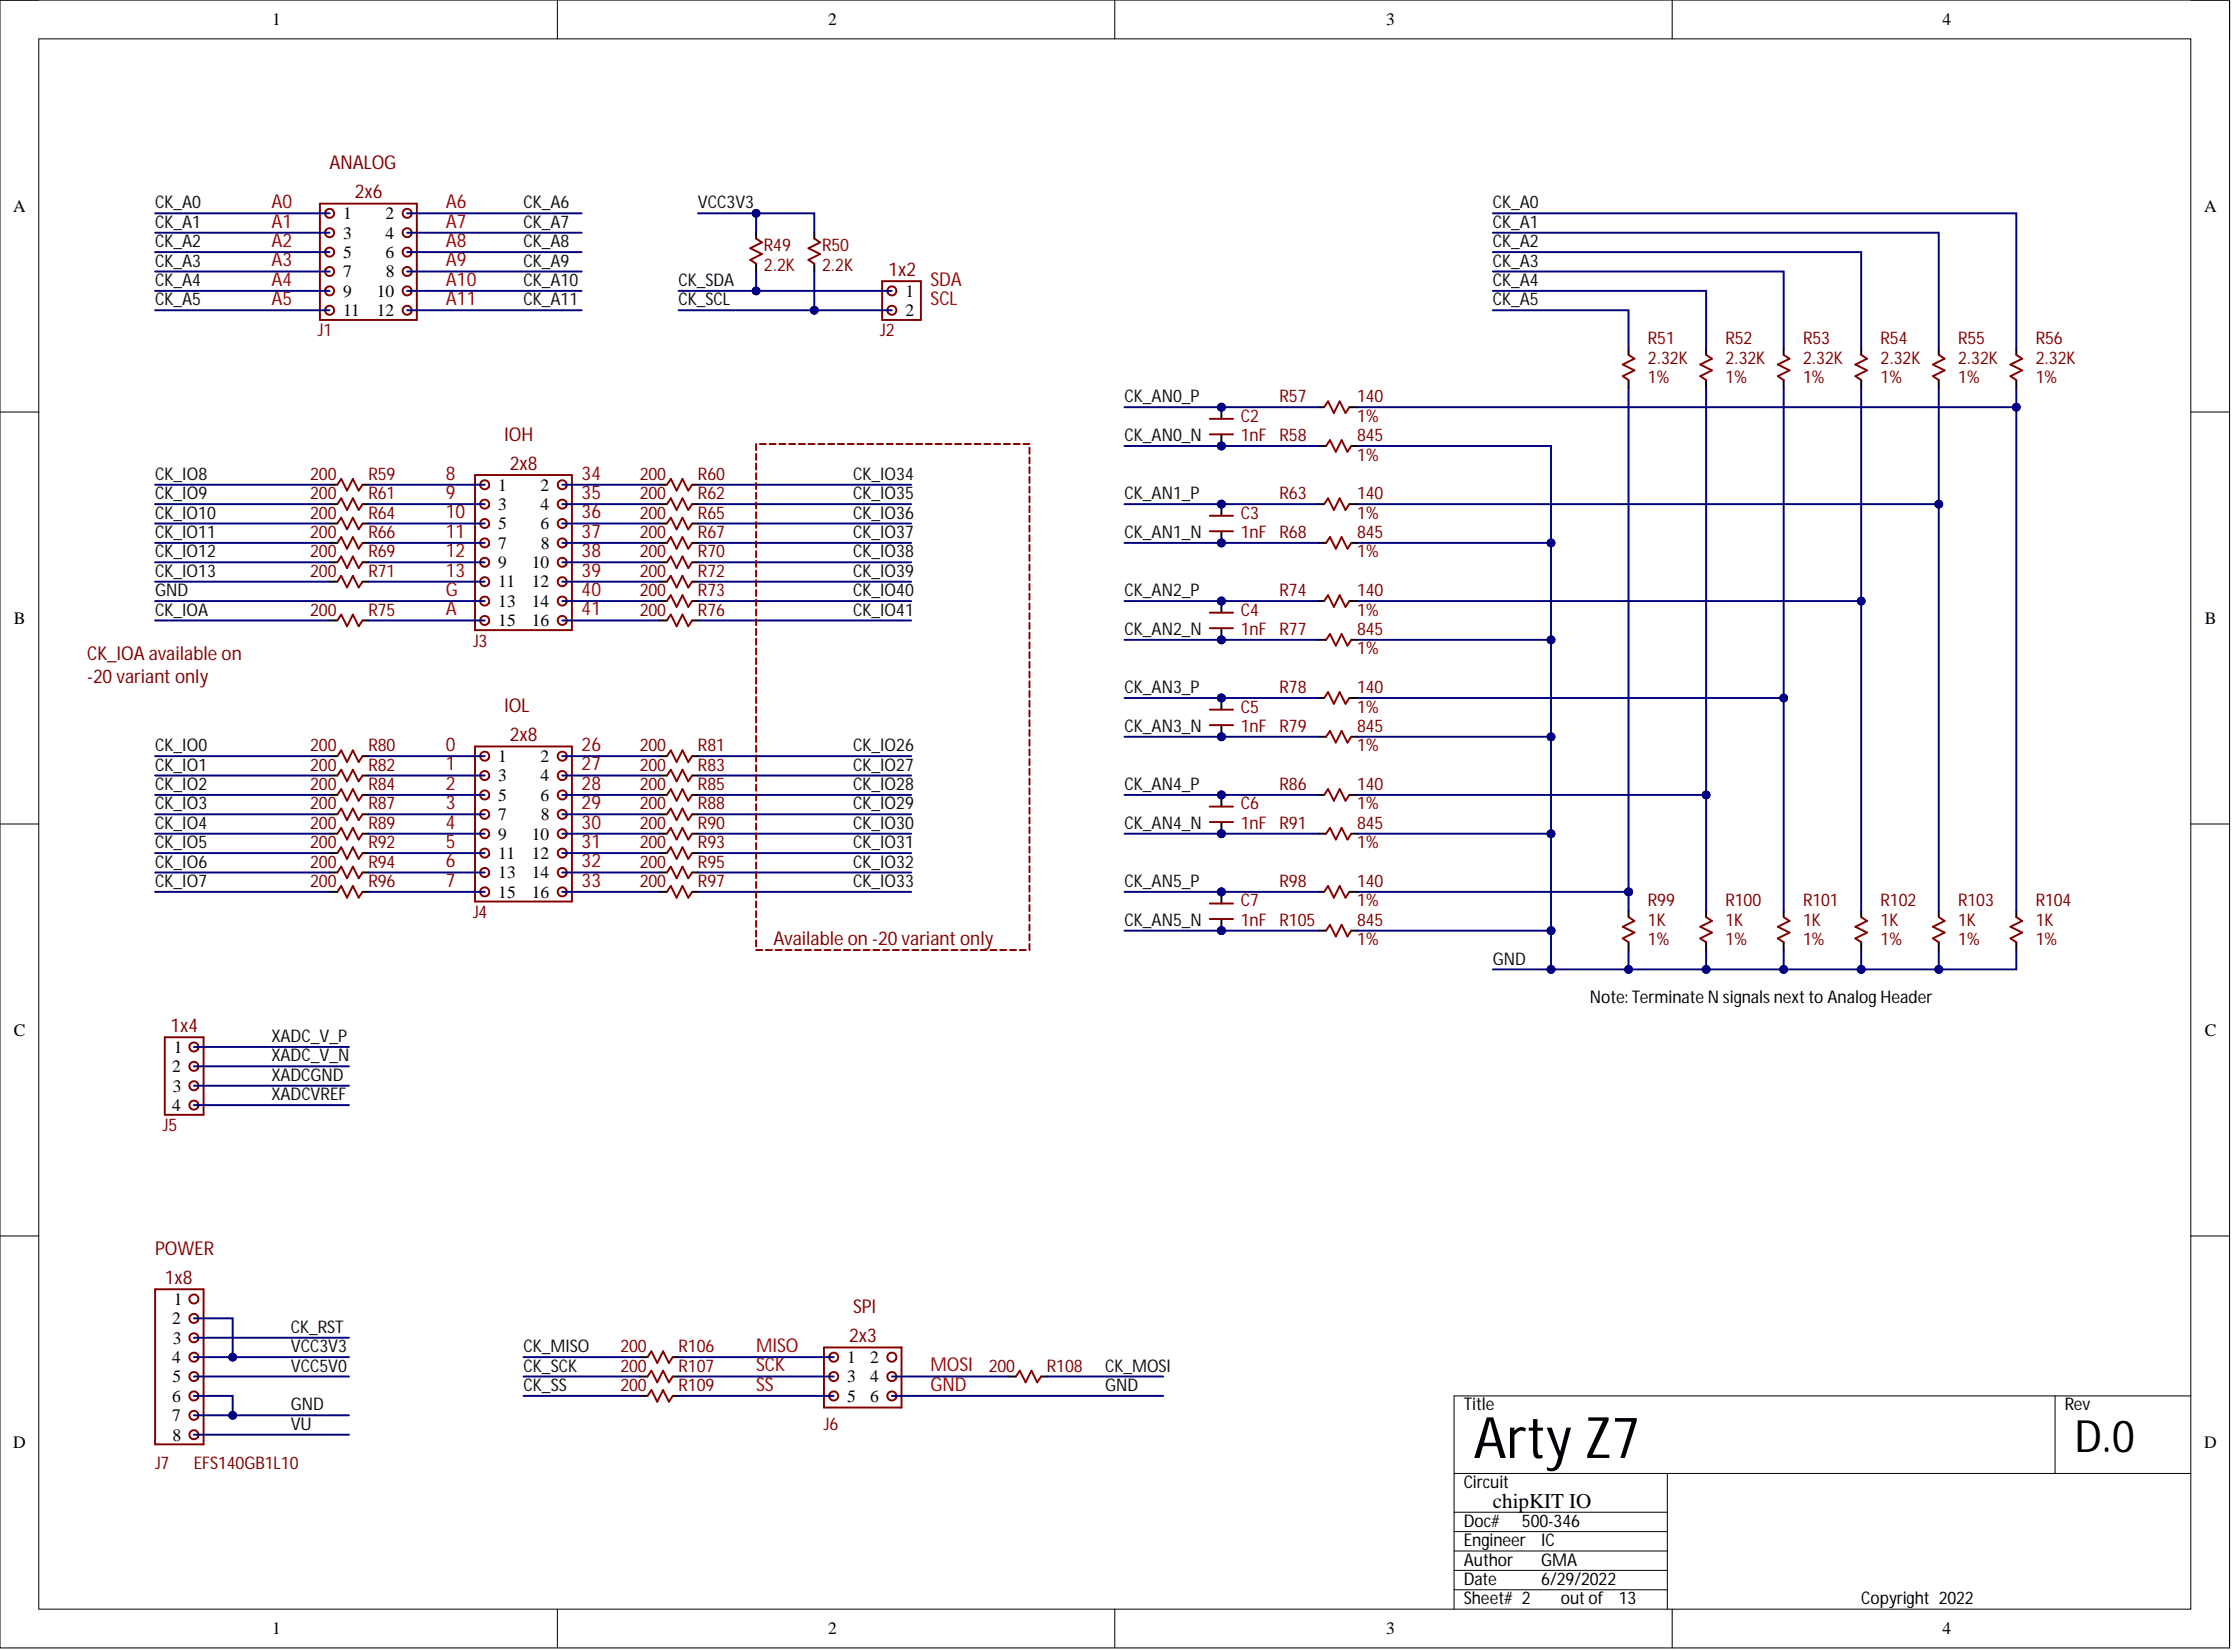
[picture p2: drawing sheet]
<svg xmlns="http://www.w3.org/2000/svg" width="292mm" height="216mm" viewBox="0 0 292 216" stroke-linecap="round" stroke-linejoin="round" font-family="sans-serif">
<defs><g id="words">
<text font-size="7.5" x="192.7" y="190.7">Arty Z7</text>
<text font-size="5.8" x="271.4" y="189.9">D.0</text>
<text font-size="2.7" x="195.3" y="197.2">chipKIT IO</text>
<g font-size="2.5" fill="#800000">
<text x="43.1" y="22.2">ANALOG</text>
<text x="46.4" y="26">2x6</text>
<text x="116.2" y="36.1">1x2</text>
<text x="65.9" y="57.6">IOH</text>
<text x="66.7" y="61.4">2x8</text>
<text x="11.4" y="86.3">CK_IOA available on</text>
<text x="11.4" y="89.3">-20 variant only</text>
<text x="65.9" y="93.1">IOL</text>
<text x="66.7" y="96.9">2x8</text>
<text x="101.2" y="123.6">Available on -20 variant only</text>
<text x="22.3" y="135">1x4</text>
<text x="20.3" y="164.1">POWER</text>
<text x="21.6" y="167.9">1x8</text>
<text x="111.6" y="171.7">SPI</text>
<text x="111.1" y="175.5">2x3</text>
</g>
<g font-size="2.5" fill="#bf0000">
<text x="35.5" y="27.2">A0</text>
<text x="35.5" y="29.8">A1</text>
<text x="58.3" y="27.2">A6</text>
<text x="58.3" y="29.8">A7</text>
<text x="35.5" y="32.3">A2</text>
<text x="35.5" y="34.8">A3</text>
<text x="58.3" y="32.3">A8</text>
<text x="58.3" y="34.8">A9</text>
<text x="35.5" y="37.4">A4</text>
<text x="35.5" y="39.9">A5</text>
<text x="58.3" y="37.4">A10</text>
<text x="58.3" y="39.9">A11</text>
<text x="121.7" y="37.4">SDA</text>
<text x="121.7" y="39.9">SCL</text>
<text x="58.3" y="62.7">8</text>
<text x="58.3" y="65.2">9</text>
<text x="76.1" y="62.7">34</text>
<text x="76.1" y="65.2">35</text>
<text x="58.3" y="67.8">10</text>
<text x="58.3" y="70.3">11</text>
<text x="76.1" y="67.8">36</text>
<text x="76.1" y="70.3">37</text>
<text x="58.3" y="72.9">12</text>
<text x="58.3" y="77.9">G</text>
<text x="58.3" y="75.4">13</text>
<text x="76.1" y="72.9">38</text>
<text x="76.1" y="75.4">39</text>
<text x="76.1" y="77.9">40</text>
<text x="58.3" y="80.5">A</text>
<text x="76.1" y="80.5">41</text>
<text x="58.3" y="98.2">0</text>
<text x="58.3" y="100.7">1</text>
<text x="76.1" y="98.2">26</text>
<text x="76.1" y="100.7">27</text>
<text x="58.3" y="103.3">2</text>
<text x="58.3" y="105.8">3</text>
<text x="76.1" y="103.3">28</text>
<text x="76.1" y="105.8">29</text>
<text x="58.3" y="108.3">4</text>
<text x="58.3" y="110.9">5</text>
<text x="58.3" y="113.4">6</text>
<text x="76.1" y="108.3">30</text>
<text x="76.1" y="110.9">31</text>
<text x="76.1" y="113.4">32</text>
<text x="58.3" y="116">7</text>
<text x="76.1" y="116">33</text>
<text x="98.9" y="176.8">MISO</text>
<text x="98.9" y="179.3">SCK</text>
<text x="121.7" y="179.3">MOSI</text>
<text x="98.9" y="181.9">SS</text>
<text x="121.7" y="181.9">GND</text>
</g>
<g font-size="2.3">
<text x="35.6" y="3.3">1</text>
<text x="108.3" y="3.3">2</text>
<text x="181.3" y="3.3">3</text>
<text x="254.1" y="3.3">4</text>
<text x="1.7" y="27.7">A</text>
<text x="44.9" y="28.7">1</text>
<text x="50.4" y="28.7">2</text>
<text x="288.3" y="27.7">A</text>
<text x="44.9" y="31.2">3</text>
<text x="44.9" y="33.7">5</text>
<text x="50.4" y="33.7">6</text>
<text x="50.4" y="31.2">4</text>
<text x="44.9" y="36.3">7</text>
<text x="44.9" y="38.8">9</text>
<text x="44.9" y="41.3">11</text>
<text x="49.3" y="41.3">12</text>
<text x="49.3" y="38.8">10</text>
<text x="50.5" y="36.3">8</text>
<text x="118.4" y="38.8">1</text>
<text x="118.4" y="41.3">2</text>
<text x="65.2" y="64.2">1</text>
<text x="70.7" y="64.2">2</text>
<text x="65.2" y="66.7">3</text>
<text x="65.2" y="69.2">5</text>
<text x="65.2" y="71.8">7</text>
<text x="70.7" y="69.2">6</text>
<text x="70.7" y="66.7">4</text>
<text x="70.8" y="71.8">8</text>
<text x="65.2" y="74.3">9</text>
<text x="65.2" y="76.8">11</text>
<text x="69.6" y="76.8">12</text>
<text x="69.6" y="74.3">10</text>
<text x="1.8" y="81.6">B</text>
<text x="65.2" y="79.4">13</text>
<text x="65.2" y="81.9">15</text>
<text x="69.6" y="79.4">14</text>
<text x="69.6" y="81.9">16</text>
<text x="288.4" y="81.6">B</text>
<text x="65.2" y="99.6">1</text>
<text x="70.7" y="99.6">2</text>
<text x="65.2" y="102.2">3</text>
<text x="65.2" y="104.7">5</text>
<text x="65.2" y="107.2">7</text>
<text x="70.7" y="104.7">6</text>
<text x="70.7" y="102.2">4</text>
<text x="70.8" y="107.2">8</text>
<text x="65.2" y="109.8">9</text>
<text x="65.2" y="112.3">11</text>
<text x="69.6" y="112.3">12</text>
<text x="69.6" y="109.8">10</text>
<text x="65.2" y="114.9">13</text>
<text x="65.2" y="117.4">15</text>
<text x="69.6" y="114.9">14</text>
<text x="69.6" y="117.4">16</text>
<text x="208" y="131.2">Note: Terminate N signals next to Analog Header</text>
<text x="1.8" y="135.5">C</text>
<text x="22.7" y="137.7">1</text>
<text x="288.4" y="135.5">C</text>
<text x="22.5" y="140.2">2</text>
<text x="22.6" y="142.7">3</text>
<text x="22.5" y="145.3">4</text>
<text x="22.5" y="173.2">2</text>
<text x="22.7" y="170.6">1</text>
<text x="22.5" y="178.2">4</text>
<text x="22.6" y="175.7">3</text>
<text x="110.8" y="178.2">1</text>
<text x="113.8" y="178.2">2</text>
<text x="22.5" y="183.3">6</text>
<text x="22.5" y="185.8">7</text>
<text x="22.6" y="180.8">5</text>
<text x="110.8" y="180.8">3</text>
<text x="110.8" y="183.3">5</text>
<text x="113.8" y="183.3">6</text>
<text x="113.8" y="180.8">4</text>
<text x="191.5" y="184.4">Title</text>
<text x="270.1" y="184.4">Rev</text>
<text x="1.7" y="189.3">D</text>
<text x="22.6" y="188.4">8</text>
<text x="288.3" y="189.3">D</text>
<text x="191.5" y="194.6">Circuit</text>
<text x="191.5" y="202.2">Engineer</text>
<text x="191.5" y="199.7">Doc#</text>
<text x="199.1" y="199.7">500-346</text>
<text x="201.6" y="202.2">IC</text>
<text x="191.5" y="204.7">Author</text>
<text x="191.5" y="207.3">Date</text>
<text x="191.5" y="209.8">Sheet# 2</text>
<text x="201.6" y="204.7">GMA</text>
<text x="201.6" y="207.3">6/29/2022</text>
<text x="204.2" y="209.8">out of</text>
<text x="211.8" y="209.8">13</text>
<text x="243.5" y="209.8">Copyright 2022</text>
<text x="35.6" y="213.7">1</text>
<text x="108.3" y="213.7">2</text>
<text x="181.3" y="213.7">3</text>
<text x="254.1" y="213.7">4</text>
</g>
<g font-size="2.3" fill="#101010">
<text x="20.3" y="27.3">CK_A0</text>
<text x="20.3" y="29.8">CK_A1</text>
<text x="68.5" y="27.3">CK_A6</text>
<text x="68.5" y="29.8">CK_A7</text>
<text x="91.3" y="27.3">VCC3V3</text>
<text x="195.3" y="27.3">CK_A0</text>
<text x="195.3" y="29.8">CK_A1</text>
<text x="20.3" y="32.3">CK_A2</text>
<text x="20.3" y="34.9">CK_A3</text>
<text x="68.5" y="32.3">CK_A8</text>
<text x="68.5" y="34.9">CK_A9</text>
<text x="195.3" y="32.3">CK_A2</text>
<text x="195.3" y="34.9">CK_A3</text>
<text x="20.3" y="37.4">CK_A4</text>
<text x="20.3" y="39.9">CK_A5</text>
<text x="68.5" y="37.4">CK_A10</text>
<text x="68.5" y="39.9">CK_A11</text>
<text x="88.8" y="37.4">CK_SDA</text>
<text x="88.8" y="39.9">CK_SCL</text>
<text x="195.3" y="37.4">CK_A4</text>
<text x="195.3" y="39.9">CK_A5</text>
<text x="147.1" y="52.6">CK_AN0_P</text>
<text x="147.1" y="57.7">CK_AN0_N</text>
<text x="20.3" y="62.8">CK_IO8</text>
<text x="20.3" y="65.3">CK_IO9</text>
<text x="111.6" y="62.8">CK_IO34</text>
<text x="111.6" y="65.3">CK_IO35</text>
<text x="147.1" y="65.3">CK_AN1_P</text>
<text x="20.3" y="67.8">CK_IO10</text>
<text x="20.3" y="70.4">CK_IO11</text>
<text x="111.6" y="67.8">CK_IO36</text>
<text x="111.6" y="70.4">CK_IO37</text>
<text x="147.1" y="70.4">CK_AN1_N</text>
<text x="20.3" y="72.9">CK_IO12</text>
<text x="20.3" y="75.4">CK_IO13</text>
<text x="20.3" y="78">GND</text>
<text x="111.6" y="72.9">CK_IO38</text>
<text x="111.6" y="75.4">CK_IO39</text>
<text x="111.6" y="78">CK_IO40</text>
<text x="147.1" y="78">CK_AN2_P</text>
<text x="20.3" y="80.5">CK_IOA</text>
<text x="111.6" y="80.5">CK_IO41</text>
<text x="147.1" y="83">CK_AN2_N</text>
<text x="147.1" y="90.6">CK_AN3_P</text>
<text x="147.1" y="95.7">CK_AN3_N</text>
<text x="20.3" y="98.2">CK_IO0</text>
<text x="20.3" y="100.8">CK_IO1</text>
<text x="111.6" y="98.2">CK_IO26</text>
<text x="111.6" y="100.8">CK_IO27</text>
<text x="20.3" y="103.3">CK_IO2</text>
<text x="20.3" y="105.9">CK_IO3</text>
<text x="111.6" y="103.3">CK_IO28</text>
<text x="111.6" y="105.9">CK_IO29</text>
<text x="147.1" y="103.3">CK_AN4_P</text>
<text x="20.3" y="108.4">CK_IO4</text>
<text x="20.3" y="110.9">CK_IO5</text>
<text x="20.3" y="113.5">CK_IO6</text>
<text x="111.6" y="108.4">CK_IO30</text>
<text x="111.6" y="110.9">CK_IO31</text>
<text x="111.6" y="113.5">CK_IO32</text>
<text x="147.1" y="108.4">CK_AN4_N</text>
<text x="20.3" y="116">CK_IO7</text>
<text x="111.6" y="116">CK_IO33</text>
<text x="147.1" y="116">CK_AN5_P</text>
<text x="147.1" y="121.1">CK_AN5_N</text>
<text x="195.3" y="126.1">GND</text>
<text x="35.5" y="136.3">XADC_V_P</text>
<text x="35.5" y="138.8">XADC_V_N</text>
<text x="35.5" y="141.3">XADCGND</text>
<text x="35.5" y="143.9">XADCVREF</text>
<text x="38" y="176.8">VCC3V3</text>
<text x="38" y="179.4">VCC5V0</text>
<text x="38" y="174.3">CK_RST</text>
<text x="68.5" y="179.4">CK_SCK</text>
<text x="68.5" y="176.8">CK_MISO</text>
<text x="144.6" y="179.4">CK_MOSI</text>
<text x="38" y="184.4">GND</text>
<text x="68.5" y="181.9">CK_SS</text>
<text x="144.6" y="181.9">GND</text>
<text x="38" y="187">VU</text>
</g>
<g font-size="2.3" fill="#800000">
<text x="99.9" y="35.4">2.2K</text>
<text x="99.9" y="32.8">R49</text>
<text x="107.5" y="35.4">2.2K</text>
<text x="107.5" y="32.8">R50</text>
<text x="41.6" y="44">J1</text>
<text x="115.1" y="44">J2</text>
<text x="215.6" y="47.5">2.32K</text>
<text x="215.6" y="45">R51</text>
<text x="225.7" y="47.5">2.32K</text>
<text x="225.7" y="45">R52</text>
<text x="235.9" y="47.5">2.32K</text>
<text x="235.9" y="45">R53</text>
<text x="246" y="47.5">2.32K</text>
<text x="246" y="45">R54</text>
<text x="256.1" y="47.5">2.32K</text>
<text x="256.1" y="45">R55</text>
<text x="266.3" y="47.5">2.32K</text>
<text x="266.3" y="45">R56</text>
<text x="167.4" y="52.6">R57</text>
<text x="177.5" y="52.6">140</text>
<text x="215.6" y="50.1">1%</text>
<text x="225.7" y="50.1">1%</text>
<text x="235.9" y="50.1">1%</text>
<text x="246" y="50.1">1%</text>
<text x="256.1" y="50.1">1%</text>
<text x="266.3" y="50.1">1%</text>
<text x="162.3" y="57.7">1nF</text>
<text x="162.3" y="55.2">C2</text>
<text x="167.4" y="57.7">R58</text>
<text x="177.5" y="57.7">845</text>
<text x="177.5" y="55.2">1%</text>
<text x="40.6" y="62.8">200</text>
<text x="40.6" y="65.3">200</text>
<text x="48.2" y="62.8">R59</text>
<text x="48.2" y="65.3">R61</text>
<text x="83.7" y="62.8">200</text>
<text x="83.7" y="65.3">200</text>
<text x="91.3" y="62.8">R60</text>
<text x="91.3" y="65.3">R62</text>
<text x="167.4" y="65.3">R63</text>
<text x="177.5" y="60.2">1%</text>
<text x="177.5" y="65.3">140</text>
<text x="40.6" y="67.8">200</text>
<text x="40.6" y="70.4">200</text>
<text x="48.2" y="67.8">R64</text>
<text x="48.2" y="70.4">R66</text>
<text x="83.7" y="67.8">200</text>
<text x="83.7" y="70.4">200</text>
<text x="91.3" y="67.8">R65</text>
<text x="91.3" y="70.4">R67</text>
<text x="162.3" y="70.4">1nF</text>
<text x="162.3" y="67.8">C3</text>
<text x="167.4" y="70.4">R68</text>
<text x="177.5" y="70.4">845</text>
<text x="177.5" y="67.8">1%</text>
<text x="40.6" y="72.9">200</text>
<text x="40.6" y="75.4">200</text>
<text x="48.2" y="72.9">R69</text>
<text x="48.2" y="75.4">R71</text>
<text x="83.7" y="72.9">200</text>
<text x="83.7" y="75.4">200</text>
<text x="83.7" y="78">200</text>
<text x="91.3" y="72.9">R70</text>
<text x="91.3" y="75.4">R72</text>
<text x="91.3" y="78">R73</text>
<text x="167.4" y="78">R74</text>
<text x="177.5" y="72.9">1%</text>
<text x="177.5" y="78">140</text>
<text x="40.6" y="80.5">200</text>
<text x="48.2" y="80.5">R75</text>
<text x="83.7" y="80.5">200</text>
<text x="91.3" y="80.5">R76</text>
<text x="162.3" y="83">1nF</text>
<text x="162.3" y="80.5">C4</text>
<text x="167.4" y="83">R77</text>
<text x="177.5" y="83">845</text>
<text x="177.5" y="80.5">1%</text>
<text x="61.9" y="84.6">J3</text>
<text x="177.5" y="85.6">1%</text>
<text x="162.3" y="95.7">1nF</text>
<text x="162.3" y="93.2">C5</text>
<text x="167.4" y="95.7">R79</text>
<text x="167.4" y="90.6">R78</text>
<text x="177.5" y="95.7">845</text>
<text x="177.5" y="90.6">140</text>
<text x="177.5" y="93.2">1%</text>
<text x="40.6" y="98.2">200</text>
<text x="40.6" y="100.8">200</text>
<text x="48.2" y="98.2">R80</text>
<text x="48.2" y="100.8">R82</text>
<text x="83.7" y="98.2">200</text>
<text x="83.7" y="100.8">200</text>
<text x="91.3" y="98.2">R81</text>
<text x="91.3" y="100.8">R83</text>
<text x="177.5" y="98.2">1%</text>
<text x="40.6" y="103.3">200</text>
<text x="40.6" y="105.9">200</text>
<text x="48.2" y="103.3">R84</text>
<text x="48.2" y="105.9">R87</text>
<text x="83.7" y="103.3">200</text>
<text x="83.7" y="105.9">200</text>
<text x="91.3" y="103.3">R85</text>
<text x="91.3" y="105.9">R88</text>
<text x="162.3" y="105.9">C6</text>
<text x="167.4" y="103.3">R86</text>
<text x="177.5" y="103.3">140</text>
<text x="177.5" y="105.9">1%</text>
<text x="40.6" y="108.4">200</text>
<text x="40.6" y="110.9">200</text>
<text x="40.6" y="113.5">200</text>
<text x="48.2" y="108.4">R89</text>
<text x="48.2" y="110.9">R92</text>
<text x="48.2" y="113.5">R94</text>
<text x="83.7" y="108.4">200</text>
<text x="83.7" y="110.9">200</text>
<text x="83.7" y="113.5">200</text>
<text x="91.3" y="108.4">R90</text>
<text x="91.3" y="110.9">R93</text>
<text x="91.3" y="113.5">R95</text>
<text x="162.3" y="108.4">1nF</text>
<text x="167.4" y="108.4">R91</text>
<text x="177.5" y="108.4">845</text>
<text x="177.5" y="110.9">1%</text>
<text x="40.6" y="116">200</text>
<text x="48.2" y="116">R96</text>
<text x="83.7" y="116">200</text>
<text x="91.3" y="116">R97</text>
<text x="162.3" y="118.5">C7</text>
<text x="167.4" y="116">R98</text>
<text x="177.5" y="116">140</text>
<text x="177.5" y="118.5">1%</text>
<text x="215.6" y="118.5">R99</text>
<text x="225.7" y="118.5">R100</text>
<text x="235.9" y="118.5">R101</text>
<text x="246" y="118.5">R102</text>
<text x="256.1" y="118.5">R103</text>
<text x="266.3" y="118.5">R104</text>
<text x="61.9" y="120.1">J4</text>
<text x="162.3" y="121.1">1nF</text>
<text x="167.4" y="121.1">R105</text>
<text x="177.5" y="121.1">845</text>
<text x="177.5" y="123.6">1%</text>
<text x="215.6" y="121.1">1K</text>
<text x="215.6" y="123.6">1%</text>
<text x="225.7" y="121.1">1K</text>
<text x="225.7" y="123.6">1%</text>
<text x="235.9" y="121.1">1K</text>
<text x="235.9" y="123.6">1%</text>
<text x="246" y="121.1">1K</text>
<text x="246" y="123.6">1%</text>
<text x="256.1" y="121.1">1K</text>
<text x="256.1" y="123.6">1%</text>
<text x="266.3" y="121.1">1K</text>
<text x="266.3" y="123.6">1%</text>
<text x="21.3" y="147.9">J5</text>
<text x="81.2" y="176.8">200</text>
<text x="81.2" y="179.4">200</text>
<text x="88.8" y="176.8">R106</text>
<text x="88.8" y="179.4">R107</text>
<text x="129.3" y="179.4">200</text>
<text x="136.9" y="179.4">R108</text>
<text x="81.2" y="181.9">200</text>
<text x="88.8" y="181.9">R109</text>
<text x="107.8" y="187">J6</text>
<text x="20.3" y="192">J7</text>
<text x="25.4" y="192">EFS140GB1L10</text>
</g>
</g></defs>
<g fill="none" stroke="#000" stroke-width=".13">
<path d="M0 0h291.7v215.5h-291.7zM0 0h5.1M5.1 5.1h281.5v205.3h-281.5zM72.9 0v5.1M145.8 0v5.1M218.7 0v5.1M286.6 0h5.1v5.1M0 53.9h5.1M286.6 53.9h5.1M0 107.8h5.1M286.6 107.8h5.1M0 161.6h5.1"/>
<path d="M286.6 161.6h5.1M190.2 192.7h96.4M190.2 197.8h27.9M218.1 192.7v17.7M268.8 182.5v10.2M286.6 182.5h-96.4v27.9M72.9 210.4v5.1M145.8 210.4v5.1M190.2 205.4h27.9M190.2 207.9h27.9M190.2 202.8h27.9M190.2 200.3h27.9"/>
<path d="M218.7 210.4v5.1M291.7 210.4v5.1"/>
</g>
<g fill="none" stroke="#800000" stroke-width=".25">
<path d="M41.8 26.6h12.7v15.2h-12.7zM42.6 27.6a.59 .59 0 0 1 1-.1 .59 .59 0 0 1-.3 1 .59 .59 0 0 1-.8-.6l.1-.3M42.6 30.1a.59 .59 0 0 1 1 0 .59 .59 0 0 1-.3 .9 .59 .59 0 0 1-.8-.6l.1-.2M42.6 32.7a.59 .59 0 0 1 1-.1 .59 .59 0 0 1-.3 .9 .59 .59 0 0 1-.8-.6l.1-.2M42.6 35.2a.59 .59 0 0 1 1-.1 .59 .59 0 0 1-.3 1 .59 .59 0 0 1-.8-.6l.1-.3M42.6 37.7a.59 .59 0 0 1 1 0 .59 .59 0 0 1-.3 .9 .59 .59 0 0 1-.8-.6l.1-.2M53.8 28.2a.59 .59 0 0 0-.5-.9 .59 .59 0 0 0-.6 .7 .59 .59 0 0 0 .9 .4l.2-.2M53.8 30.7a.59 .59 0 0 0-.5-.9 .59 .59 0 0 0-.6 .8 .59 .59 0 0 0 .9 .3l.2-.2M53.8 33.2a.59 .59 0 0 0-.5-.8 .59 .59 0 0 0-.6 .7 .59 .59 0 0 0 .9 .4l.2-.2M53.8 35.8a.59 .59 0 0 0-.5-.9 .59 .59 0 0 0-.6 .7 .59 .59 0 0 0 .9 .4l.2-.2M53.8 38.3a.59 .59 0 0 0-.5-.8 .59 .59 0 0 0-.6 .7 .59 .59 0 0 0 .9 .3l.2-.2M98.9 31.2l.8 .5-1.6 .8 1.6 .7-1.6 .8 .8 .5"/>
<path d="M106.5 31.2l.8 .5-1.5 .8 1.5 .7-1.5 .8 .7 .5M115.4 36.8h5.1v5h-5.1zM116.1 38.3a.59 .59 0 0 1 .5-.9 .59 .59 0 0 1 .6 .8 .59 .59 0 0 1-.9 .3l-.2-.2M42.6 40.3a.59 .59 0 0 1 1-.1 .59 .59 0 0 1-.3 .9 .59 .59 0 0 1-.8-.6l.1-.2M53.8 40.8a.59 .59 0 0 0-.5-.8 .59 .59 0 0 0-.6 .7 .59 .59 0 0 0 .9 .4l.2-.2M116.1 40.8a.59 .59 0 0 1 .5-.8 .59 .59 0 0 1 .6 .7 .59 .59 0 0 1-.9 .3l-.2-.1M213 46.4l.8 .5-1.5 .8 1.5 .7-1.5 .8 .7 .5M223.2 46.4l.7 .5-1.5 .8 1.5 .7-1.5 .8 .8 .5M233.3 46.4l.8 .5-1.5 .8 1.5 .7-1.5 .8 .7 .5M243.5 46.4l.7 .5-1.5 .8 1.5 .7-1.5 .8 .8 .5M253.6 46.4l.8 .5-1.6 .8 1.6 .7-1.6 .8 .8 .5M263.8 46.4l.7 .5-1.5 .8 1.5 .7-1.5 .8 .8 .5"/>
<path d="M44.1 63.4l.5-.8 .8 1.6 .8-1.6 .7 1.6 .5-.8M44.1 65.9l.5-.7 .8 1.5 .8-1.5 .7 1.5 .5-.8M44.1 68.5l.5-.8 .8 1.5 .8-1.5 .7 1.5 .5-.7M44.1 71l.5-.8 .8 1.6 .8-1.6 .7 1.6 .5-.8M44.1 73.5l.5-.7 .8 1.5 .8-1.5 .7 1.5 .5-.8M44.1 76.1l.5-.8 .8 1.5 .8-1.5 .7 1.5 .5-.7M62.1 62.1h12.7v20.3h-12.7zM63.9 66.2a.59 .59 0 0 0-.4-.9 .59 .59 0 0 0-.7 .7 .59 .59 0 0 0 .9 .4l.2-.2M63.9 71.3a.59 .59 0 0 0-.4-.9 .59 .59 0 0 0-.7 .7 .59 .59 0 0 0 .9 .4l.2-.2M63.9 76.3a.59 .59 0 0 0-.4-.8 .59 .59 0 0 0-.7 .7 .59 .59 0 0 0 .9 .4l.2-.2M74.1 66.2a.59 .59 0 0 0-.5-.9 .59 .59 0 0 0-.6 .7 .59 .59 0 0 0 .9 .4l.2-.2M74.1 71.3a.59 .59 0 0 0-.5-.9 .59 .59 0 0 0-.6 .7 .59 .59 0 0 0 .9 .4l.2-.2"/>
<path d="M74.1 76.3a.59 .59 0 0 0-.5-.8 .59 .59 0 0 0-.6 .7 .59 .59 0 0 0 .9 .4l.2-.2M87.2 63.4l.5-.8 .8 1.6 .8-1.6 .7 1.6 .5-.8M87.2 65.9l.5-.7 .8 1.5 .8-1.5 .7 1.5 .5-.8M87.2 68.5l.5-.8 .8 1.5 .8-1.5 .7 1.5 .5-.7M87.2 71l.5-.8 .8 1.6 .8-1.6 .7 1.6 .5-.8M87.2 73.5l.5-.7 .8 1.5 .8-1.5 .7 1.5 .5-.8M87.2 76.1l.5-.8 .8 1.5 .8-1.5 .7 1.5 .5-.7M87.2 78.6l.5-.8 .8 1.6 .8-1.6 .7 1.6 .5-.8M44.1 81.1l.5-.7 .8 1.5 .8-1.5 .7 1.5 .5-.8M44.1 98.9l.5-.8 .8 1.5 .8-1.5 .7 1.5 .5-.7M62.1 97.6h12.7v20.3h-12.7zM63.9 81.4a.59 .59 0 0 0-.4-.9 .59 .59 0 0 0-.7 .8 .59 .59 0 0 0 .9 .3l.2-.2"/>
<path d="M63.9 99.2a.59 .59 0 0 0-.4-.9 .59 .59 0 0 0-.7 .7 .59 .59 0 0 0 .9 .4l.2-.2M74.1 81.4a.59 .59 0 0 0-.5-.9 .59 .59 0 0 0-.6 .8 .59 .59 0 0 0 .9 .3l.2-.2M74.1 99.2a.59 .59 0 0 0-.5-.9 .59 .59 0 0 0-.6 .7 .59 .59 0 0 0 .9 .4l.2-.2M87.2 81.1l.5-.7 .8 1.5 .8-1.5 .7 1.5 .5-.8M87.2 98.9l.5-.8 .8 1.5 .8-1.5 .7 1.5 .5-.7M44.1 101.4l.5-.7 .8 1.5 .8-1.5 .7 1.5 .5-.8M44.1 104l.5-.8 .8 1.5 .8-1.5 .7 1.5 .5-.7M44.1 106.5l.5-.8 .8 1.5 .8-1.5 .7 1.5 .5-.7M44.1 109l.5-.7 .8 1.5 .8-1.5 .7 1.5 .5-.8M44.1 111.6l.5-.8 .8 1.5 .8-1.5 .7 1.5 .5-.7M44.1 114.1l.5-.8 .8 1.6 .8-1.6 .7 1.6 .5-.8M44.1 116.6l.5-.7 .8 1.5 .8-1.5 .7 1.5 .5-.8"/>
<path d="M63.9 101.7a.59 .59 0 0 0-.4-.9 .59 .59 0 0 0-.7 .7 .59 .59 0 0 0 .9 .4l.2-.2M63.9 104.2a.59 .59 0 0 0-.4-.8 .59 .59 0 0 0-.7 .7 .59 .59 0 0 0 .9 .4l.2-.3M63.9 106.8a.59 .59 0 0 0-.4-.9 .59 .59 0 0 0-.7 .7 .59 .59 0 0 0 .9 .4l.2-.2M63.9 109.3a.59 .59 0 0 0-.4-.9 .59 .59 0 0 0-.7 .7 .59 .59 0 0 0 .9 .4l.2-.2M63.9 114.4a.59 .59 0 0 0-.4-.9 .59 .59 0 0 0-.7 .7 .59 .59 0 0 0 .9 .4l.2-.2M74.1 101.7a.59 .59 0 0 0-.5-.9 .59 .59 0 0 0-.6 .7 .59 .59 0 0 0 .9 .4l.2-.2M74.1 104.2a.59 .59 0 0 0-.5-.8 .59 .59 0 0 0-.6 .7 .59 .59 0 0 0 .9 .4l.2-.3M74.1 106.8a.59 .59 0 0 0-.5-.9 .59 .59 0 0 0-.6 .7 .59 .59 0 0 0 .9 .4l.2-.2M74.1 109.3a.59 .59 0 0 0-.5-.9 .59 .59 0 0 0-.6 .7 .59 .59 0 0 0 .9 .4l.2-.2M74.1 114.4a.59 .59 0 0 0-.5-.9 .59 .59 0 0 0-.6 .7 .59 .59 0 0 0 .9 .4l.2-.2M87.2 101.4l.5-.7 .8 1.5 .8-1.5 .7 1.5 .5-.8M87.2 104l.5-.8 .8 1.5 .8-1.5 .7 1.5 .5-.7"/>
<path d="M87.2 106.5l.5-.8 .8 1.5 .8-1.5 .7 1.5 .5-.7M87.2 109l.5-.7 .8 1.5 .8-1.5 .7 1.5 .5-.8M87.2 111.6l.5-.8 .8 1.5 .8-1.5 .7 1.5 .5-.7M87.2 114.1l.5-.8 .8 1.6 .8-1.6 .7 1.6 .5-.8M87.2 116.6l.5-.7 .8 1.5 .8-1.5 .7 1.5 .5-.8M173.5 109l.5-.7 .7 1.5 .8-1.5 .8 1.5 .5-.8M213 119.9l.8 .5-1.5 .8 1.5 .8-1.5 .7 .7 .5M223.2 119.9l.7 .5-1.5 .8 1.5 .8-1.5 .7 .8 .5M233.3 119.9l.8 .5-1.5 .8 1.5 .8-1.5 .7 .7 .5M243.5 119.9l.7 .5-1.5 .8 1.5 .8-1.5 .7 .8 .5M253.6 119.9l.8 .5-1.6 .8 1.6 .8-1.6 .7 .8 .5M263.8 119.9l.7 .5-1.5 .8 1.5 .8-1.5 .7 .8 .5"/>
<path d="M21.6 135.6h5v10.2h-5zM25.9 137.2a.59 .59 0 0 0-.5-.9 .59 .59 0 0 0-.6 .7 .59 .59 0 0 0 .9 .4l.2-.2M25.9 139.7a.59 .59 0 0 0-.5-.8 .59 .59 0 0 0-.6 .7 .59 .59 0 0 0 .9 .4l.2-.3M173.5 121.7l.5-.8 .7 1.6 .8-1.6 .8 1.6 .5-.8M25.9 142.2a.59 .59 0 0 0-.5-.8 .59 .59 0 0 0-.6 .7 .59 .59 0 0 0 .9 .4l.2-.2M25.9 144.8a.59 .59 0 0 0-.5-.9 .59 .59 0 0 0-.6 .7 .59 .59 0 0 0 .9 .4l.2-.2M20.3 168.6h6.3v20.3h-6.3zM25.9 170.1a.59 .59 0 0 0-.5-.8 .59 .59 0 0 0-.6 .7 .59 .59 0 0 0 .9 .4l.2-.2M25.9 172.7a.59 .59 0 0 0-.4-.9 .59 .59 0 0 0-.7 .7 .59 .59 0 0 0 .9 .4l.2-.2M25.9 175.2a.59 .59 0 0 0-.4-.9 .59 .59 0 0 0-.7 .7 .59 .59 0 0 0 .9 .4l.2-.2M25.9 177.7a.59 .59 0 0 0-.4-.8 .59 .59 0 0 0-.7 .7 .59 .59 0 0 0 .9 .4l.2-.2M84.7 177.5l.5-.8 .8 1.5 .7-1.5 .8 1.5 .5-.7"/>
<path d="M107.8 176.2h10.1v7.9h-10.1zM108.5 177.2a.59 .59 0 0 1 1-.1 .59 .59 0 0 1-.3 1 .59 .59 0 0 1-.7-.7v-.2M117.2 177.7a.59 .59 0 0 0-.4-.8 .59 .59 0 0 0-.7 .7 .59 .59 0 0 0 .9 .4l.2-.2M25.9 180.3a.59 .59 0 0 0-.4-.9 .59 .59 0 0 0-.7 .7 .59 .59 0 0 0 .9 .4l.2-.2M25.9 182.8a.59 .59 0 0 0-.4-.8 .59 .59 0 0 0-.7 .7 .59 .59 0 0 0 .9 .4l.2-.3M25.9 185.4a.59 .59 0 0 0-.4-.9 .59 .59 0 0 0-.7 .7 .59 .59 0 0 0 .9 .4l.2-.2M25.9 187.9a.59 .59 0 0 0-.4-.9 .59 .59 0 0 0-.7 .7 .59 .59 0 0 0 .9 .4l.2-.2M84.7 180l.5-.8 .8 1.6 .7-1.6 .8 1.6 .5-.8M84.7 182.5l.5-.7 .8 1.5 .7-1.5 .8 1.5 .5-.8M108.5 182.3a.59 .59 0 0 1 1-.1 .59 .59 0 0 1-.3 .9 .59 .59 0 0 1-.7-.6v-.2M117.2 180.3a.59 .59 0 0 0-.4-.9 .59 .59 0 0 0-.7 .7 .59 .59 0 0 0 .9 .4l.2-.2M117.2 182.8a.59 .59 0 0 0-.4-.8 .59 .59 0 0 0-.7 .7 .59 .59 0 0 0 .9 .4l.2-.3"/>
<path d="M132.9 180l.5-.8 .8 1.6 .7-1.6 .8 1.6 .5-.8"/>
<circle cx="63.4" cy="78.6" r=".59"/>
<circle cx="63.4" cy="68.5" r=".59"/>
<circle cx="63.4" cy="73.5" r=".59"/>
<circle cx="63.4" cy="63.4" r=".59"/>
<circle cx="73.5" cy="78.6" r=".59"/>
<circle cx="73.5" cy="68.5" r=".59"/>
<circle cx="73.5" cy="73.5" r=".59"/>
<circle cx="73.5" cy="63.4" r=".59"/>
<circle cx="63.4" cy="111.6" r=".59"/>
<circle cx="63.4" cy="116.6" r=".59"/>
<circle cx="73.6" cy="111.6" r=".59"/>
<circle cx="73.6" cy="116.6" r=".59"/>
<circle cx="109.1" cy="180" r=".6"/>
</g>
<g fill="none" stroke="#000" stroke-width=".25">
<path d="M98.9 30.4v.8M98.9 34.5v1M106.5 30.4v.8M106.5 34.5v1M213 45.6v.8M213 49.7v1M223.2 45.6v.8M223.2 49.7v1M233.3 45.6v.8M233.3 49.7v1M243.5 45.6v.8M243.5 49.7v1"/>
<path d="M253.6 45.6v.8M253.6 49.7v1M263.8 45.6v.8M263.8 49.7v1M43.1 63.4h1M43.1 65.9h1M43.1 68.5h1M43.1 71h1M43.1 73.5h1M43.1 76.1h1M47.4 63.4h.8M47.4 65.9h.8"/>
<path d="M47.4 68.5h.8M47.4 71h.8M47.4 73.5h.8M47.4 76.1h.8M86.2 63.4h1M86.2 65.9h1M86.2 68.5h1M86.2 71h1M86.2 73.5h1M86.2 76.1h1M86.2 78.6h1M90.5 63.4h.8"/>
<path d="M90.5 65.9h.8M90.5 68.5h.8M90.5 71h.8M90.5 73.5h.8M90.5 76.1h.8M90.5 78.6h.8M43.1 81.1h1M43.1 98.9h1M47.4 81.1h.8M47.4 98.9h.8M86.2 81.1h1M86.2 98.9h1"/>
<path d="M90.5 81.1h.8M90.5 98.9h.8M43.1 101.4h1M43.1 104h1M43.1 106.5h1M43.1 109h1M43.1 111.6h1M43.1 114.1h1M43.1 116.6h1M47.4 101.4h.8M47.4 104h.8M47.4 106.5h.8"/>
<path d="M47.4 109h.8M47.4 111.6h.8M47.4 114.1h.8M47.4 116.6h.8M86.2 101.4h1M86.2 104h1M86.2 106.5h1M86.2 109h1M86.2 111.6h1M86.2 114.1h1M86.2 116.6h1M90.5 101.4h.8"/>
<path d="M90.5 104h.8M90.5 106.5h.8M90.5 109h.8M90.5 111.6h.8M90.5 114.1h.8M90.5 116.6h.8M172.5 109h1M176.8 109h.7M213 119.2v.7M223.2 119.2v.7M233.3 119.2v.7M243.5 119.2v.7"/>
<path d="M253.6 119.2v.7M263.8 119.2v.7M172.5 121.7h1M176.8 121.7h.7M213 123.2v1M223.2 123.2v1M233.3 123.2v1M243.5 123.2v1M253.6 123.2v1M263.8 123.2v1M83.7 177.5h1M88 177.5h.8"/>
<path d="M83.7 180h1M83.7 182.5h1M88 180h.8M88 182.5h.8M131.9 180h1M136.2 180h.7"/>
</g>
<circle cx="159.8" cy="53.2" r=".51" fill="#000080"/>
<circle cx="159.8" cy="53.2" r=".51" fill="none" stroke="#000080" stroke-width=".13"/>
<circle cx="159.8" cy="58.3" r=".51" fill="#000080"/>
<circle cx="159.8" cy="58.3" r=".51" fill="none" stroke="#000080" stroke-width=".13"/>
<path d="M159.8 53.2v1.6" fill="none" stroke="#000" stroke-width=".25"/>
<circle cx="159.8" cy="53.2" r=".51" fill="#000080"/>
<circle cx="159.8" cy="53.2" r=".51" fill="none" stroke="#000080" stroke-width=".13"/>
<path d="M159.8 56.8v1.5" fill="none" stroke="#000" stroke-width=".25"/>
<circle cx="159.8" cy="58.3" r=".51" fill="#000080"/>
<circle cx="159.8" cy="58.3" r=".51" fill="none" stroke="#000080" stroke-width=".13"/>
<path d="M158.3 54.8h3M158.3 56.8h3" fill="none" stroke="#800000" stroke-width=".25"/>
<circle cx="159.8" cy="65.9" r=".51" fill="#000080"/>
<circle cx="159.8" cy="65.9" r=".51" fill="none" stroke="#000080" stroke-width=".13"/>
<circle cx="159.8" cy="71" r=".51" fill="#000080"/>
<circle cx="159.8" cy="71" r=".51" fill="none" stroke="#000080" stroke-width=".13"/>
<path d="M159.8 65.9v1.5" fill="none" stroke="#000" stroke-width=".25"/>
<circle cx="159.8" cy="65.9" r=".51" fill="#000080"/>
<circle cx="159.8" cy="65.9" r=".51" fill="none" stroke="#000080" stroke-width=".13"/>
<path d="M159.8 69.5v1.5" fill="none" stroke="#000" stroke-width=".25"/>
<circle cx="159.8" cy="71" r=".51" fill="#000080"/>
<circle cx="159.8" cy="71" r=".51" fill="none" stroke="#000080" stroke-width=".13"/>
<path d="M158.3 67.4h3M158.3 69.5h3" fill="none" stroke="#800000" stroke-width=".25"/>
<circle cx="159.8" cy="78.6" r=".51" fill="#000080"/>
<circle cx="159.8" cy="78.6" r=".51" fill="none" stroke="#000080" stroke-width=".13"/>
<circle cx="159.8" cy="83.7" r=".51" fill="#000080"/>
<circle cx="159.8" cy="83.7" r=".51" fill="none" stroke="#000080" stroke-width=".13"/>
<path d="M159.8 78.6v1.5" fill="none" stroke="#000" stroke-width=".25"/>
<circle cx="159.8" cy="78.6" r=".51" fill="#000080"/>
<circle cx="159.8" cy="78.6" r=".51" fill="none" stroke="#000080" stroke-width=".13"/>
<path d="M159.8 82.1v1.6" fill="none" stroke="#000" stroke-width=".25"/>
<circle cx="159.8" cy="83.7" r=".51" fill="#000080"/>
<circle cx="159.8" cy="83.7" r=".51" fill="none" stroke="#000080" stroke-width=".13"/>
<path d="M158.3 80.1h3M158.3 82.1h3" fill="none" stroke="#800000" stroke-width=".25"/>
<circle cx="159.8" cy="91.3" r=".51" fill="#000080"/>
<circle cx="159.8" cy="91.3" r=".51" fill="none" stroke="#000080" stroke-width=".13"/>
<circle cx="159.8" cy="96.3" r=".51" fill="#000080"/>
<circle cx="159.8" cy="96.3" r=".51" fill="none" stroke="#000080" stroke-width=".13"/>
<path d="M159.8 91.3v1.5" fill="none" stroke="#000" stroke-width=".25"/>
<circle cx="159.8" cy="91.3" r=".51" fill="#000080"/>
<circle cx="159.8" cy="91.3" r=".51" fill="none" stroke="#000080" stroke-width=".13"/>
<path d="M159.8 94.8v1.5" fill="none" stroke="#000" stroke-width=".25"/>
<circle cx="159.8" cy="96.3" r=".51" fill="#000080"/>
<circle cx="159.8" cy="96.3" r=".51" fill="none" stroke="#000080" stroke-width=".13"/>
<path d="M158.3 92.8h3M158.3 94.8h3" fill="none" stroke="#800000" stroke-width=".25"/>
<circle cx="159.8" cy="104" r=".51" fill="#000080"/>
<circle cx="159.8" cy="104" r=".51" fill="none" stroke="#000080" stroke-width=".13"/>
<circle cx="159.8" cy="109" r=".51" fill="#000080"/>
<circle cx="159.8" cy="109" r=".51" fill="none" stroke="#000080" stroke-width=".13"/>
<path d="M159.8 104v1.5" fill="none" stroke="#000" stroke-width=".25"/>
<circle cx="159.8" cy="104" r=".51" fill="#000080"/>
<circle cx="159.8" cy="104" r=".51" fill="none" stroke="#000080" stroke-width=".13"/>
<path d="M159.8 107.5v1.5" fill="none" stroke="#000" stroke-width=".25"/>
<circle cx="159.8" cy="109" r=".51" fill="#000080"/>
<circle cx="159.8" cy="109" r=".51" fill="none" stroke="#000080" stroke-width=".13"/>
<path d="M158.3 105.5h3M158.3 107.5h3" fill="none" stroke="#800000" stroke-width=".25"/>
<circle cx="159.8" cy="116.6" r=".51" fill="#000080"/>
<circle cx="159.8" cy="116.6" r=".51" fill="none" stroke="#000080" stroke-width=".13"/>
<circle cx="159.8" cy="121.7" r=".51" fill="#000080"/>
<circle cx="159.8" cy="121.7" r=".51" fill="none" stroke="#000080" stroke-width=".13"/>
<path d="M159.8 116.6v1.5" fill="none" stroke="#000" stroke-width=".25"/>
<circle cx="159.8" cy="116.6" r=".51" fill="#000080"/>
<circle cx="159.8" cy="116.6" r=".51" fill="none" stroke="#000080" stroke-width=".13"/>
<path d="M159.8 120.2v1.5" fill="none" stroke="#000" stroke-width=".25"/>
<circle cx="159.8" cy="121.7" r=".51" fill="#000080"/>
<circle cx="159.8" cy="121.7" r=".51" fill="none" stroke="#000080" stroke-width=".13"/>
<path d="M173.2 53.2l.5-.7 .8 1.5 .7-1.5 .8 1.5 .5-.8M173.5 58.3l.5-.7 .7 1.5 .8-1.5 .8 1.5 .5-.8M173.2 65.9l.5-.7 .8 1.5 .7-1.5 .8 1.5 .5-.8M173.2 78.6l.5-.8 .8 1.6 .7-1.6 .8 1.6 .5-.8M173.5 71l.5-.8 .7 1.6 .8-1.6 .8 1.6 .5-.8M173.2 91.3l.5-.8 .8 1.5 .7-1.5 .8 1.5 .5-.7M173.5 83.7l.5-.8 .7 1.5 .8-1.5 .8 1.5 .5-.7M173.5 96.3l.5-.7 .7 1.5 .8-1.5 .8 1.5 .5-.8M158.3 118.1h3M173.2 104l.5-.8 .8 1.5 .7-1.5 .8 1.5 .5-.7M173.2 116.6l.5-.7 .8 1.5 .7-1.5 .8 1.5 .5-.8M158.3 120.2h3" fill="none" stroke="#800000" stroke-width=".25"/>
<g fill="none" stroke="#000" stroke-width=".25">
<path d="M172.5 58.3h1M172.5 53.2h.7M176.5 53.2h1M176.8 58.3h.7M172.5 71h1M172.5 65.9h.7M172.5 78.6h.7M176.5 65.9h1M176.5 78.6h1M176.8 71h.7M172.5 83.7h1M172.5 96.3h1"/>
<path d="M172.5 91.3h.7M176.5 91.3h1M176.8 83.7h.7M176.8 96.3h.7M172.5 104h.7M172.5 116.6h.7M176.5 104h1M176.5 116.6h1"/>
</g>
<g fill="none" stroke="#000080" stroke-width=".25">
<path d="M20.3 27.9h22.8M20.3 30.4h22.8M20.3 33h22.8M20.3 35.5h22.8M20.3 38h22.8M53.3 27.9h22.8M53.3 30.4h22.8M53.3 33h22.8M53.3 35.5h22.8M53.3 38h22.8M20.3 40.6h22.8M53.3 40.6h22.8"/>
<path d="M20.3 63.4h22.8M20.3 65.9h22.8M20.3 68.5h22.8M20.3 71h22.8M20.3 73.5h22.8M20.3 76.1h22.8M20.3 78.6h43.1M48.2 63.4h15.2M48.2 65.9h15.2M48.2 68.5h15.2M48.2 71h15.2M48.2 73.5h15.2"/>
<path d="M48.2 76.1h15.2M73.5 63.4h12.7M73.5 65.9h12.7M73.5 68.5h12.7M73.5 71h12.7M73.5 73.5h12.7M73.5 76.1h12.7M73.5 78.6h12.7M91.3 63.4h27.9M91.3 65.9h27.9M91.3 68.5h27.9M91.3 71h27.9"/>
<path d="M91.3 73.5h27.9M91.3 76.1h27.9M91.3 78.6h27.9M20.3 81.1h22.8M20.3 98.9h22.8M48.2 81.1h15.2M48.2 98.9h15.2M73.5 81.1h12.7M73.5 98.9h12.7M91.3 81.1h27.9M91.3 98.9h27.9M20.3 101.4h22.8"/>
<path d="M20.3 104h22.8M20.3 106.5h22.8M20.3 109h22.8M20.3 111.6h22.8M20.3 114.1h22.8M20.3 116.6h22.8M48.2 101.4h15.2M48.2 104h15.2M48.2 106.5h15.2M48.2 109h15.2M48.2 111.6h15.2M48.2 114.1h15.2"/>
<path d="M48.2 116.6h15.2M73.5 101.4h12.7M73.5 104h12.7M73.5 106.5h12.7M73.5 109h12.7M73.5 111.6h12.7M73.5 114.1h12.7M73.5 116.6h12.7M91.3 101.4h27.9M91.3 104h27.9M91.3 106.5h27.9M91.3 109h27.9"/>
<path d="M91.3 111.6h27.9M91.3 114.1h27.9M91.3 116.6h27.9M25.4 172.4h5v5.1M25.4 187.6h20.2"/>
</g>
<circle cx="30.4" cy="177.5" r=".51" fill="#000080"/>
<circle cx="30.4" cy="177.5" r=".51" fill="none" stroke="#000080" stroke-width=".13"/>
<path d="M25.4 182.5h5v2.6M25.4 180h20.2" fill="none" stroke="#000080" stroke-width=".25"/>
<circle cx="30.4" cy="185.1" r=".51" fill="#000080"/>
<circle cx="30.4" cy="185.1" r=".51" fill="none" stroke="#000080" stroke-width=".13"/>
<path d="M213 50.7v65.9M25.4 174.9h20.2" fill="none" stroke="#000080" stroke-width=".25"/>
<circle cx="213" cy="116.6" r=".51" fill="#000080"/>
<circle cx="213" cy="116.6" r=".51" fill="none" stroke="#000080" stroke-width=".13"/>
<path d="M213 116.6v2.6" fill="none" stroke="#000080" stroke-width=".25"/>
<circle cx="213" cy="116.6" r=".51" fill="#000080"/>
<circle cx="213" cy="116.6" r=".51" fill="none" stroke="#000080" stroke-width=".13"/>
<path d="M213 124.2v2.6" fill="none" stroke="#000080" stroke-width=".25"/>
<circle cx="213" cy="126.8" r=".51" fill="#000080"/>
<circle cx="213" cy="126.8" r=".51" fill="none" stroke="#000080" stroke-width=".13"/>
<path d="M223.2 124.2v2.6" fill="none" stroke="#000080" stroke-width=".25"/>
<circle cx="223.2" cy="126.8" r=".51" fill="#000080"/>
<circle cx="223.2" cy="126.8" r=".51" fill="none" stroke="#000080" stroke-width=".13"/>
<path d="M233.3 124.2v2.6" fill="none" stroke="#000080" stroke-width=".25"/>
<circle cx="233.3" cy="126.8" r=".51" fill="#000080"/>
<circle cx="233.3" cy="126.8" r=".51" fill="none" stroke="#000080" stroke-width=".13"/>
<path d="M195.3 27.9h68.5v17.7M195.3 30.4h58.3v15.2M195.3 33h48.2v12.6M195.3 35.5h38v10.1M195.3 38h27.9v7.6M195.3 40.6h17.7v5M243.5 124.2v2.6" fill="none" stroke="#000080" stroke-width=".25"/>
<circle cx="243.5" cy="126.8" r=".51" fill="#000080"/>
<circle cx="243.5" cy="126.8" r=".51" fill="none" stroke="#000080" stroke-width=".13"/>
<path d="M253.6 124.2v2.6" fill="none" stroke="#000080" stroke-width=".25"/>
<circle cx="253.6" cy="126.8" r=".51" fill="#000080"/>
<circle cx="253.6" cy="126.8" r=".51" fill="none" stroke="#000080" stroke-width=".13"/>
<path d="M147.1 109h25.4M25.4 136.9h20.2M25.4 139.4h20.2M25.4 142h20.2M25.4 144.5h20.2" fill="none" stroke="#000080" stroke-width=".25"/>
<circle cx="159.8" cy="109" r=".51" fill="#000080"/>
<circle cx="159.8" cy="109" r=".51" fill="none" stroke="#000080" stroke-width=".13"/>
<path d="M147.1 121.7h25.4" fill="none" stroke="#000080" stroke-width=".25"/>
<circle cx="159.8" cy="121.7" r=".51" fill="#000080"/>
<circle cx="159.8" cy="121.7" r=".51" fill="none" stroke="#000080" stroke-width=".13"/>
<path d="M147.1 58.3h25.4M68.5 177.5h15.2M88.8 177.5h20.3M68.5 180h15.2M68.5 182.5h15.2M88.8 180h20.3M88.8 182.5h20.3M116.7 180h15.2M116.7 182.5h35.5M136.9 180h15.3" fill="none" stroke="#000080" stroke-width=".25"/>
<circle cx="159.8" cy="58.3" r=".51" fill="#000080"/>
<circle cx="159.8" cy="58.3" r=".51" fill="none" stroke="#000080" stroke-width=".13"/>
<path d="M147.1 71h25.4" fill="none" stroke="#000080" stroke-width=".25"/>
<circle cx="159.8" cy="71" r=".51" fill="#000080"/>
<circle cx="159.8" cy="71" r=".51" fill="none" stroke="#000080" stroke-width=".13"/>
<path d="M147.1 83.7h25.4" fill="none" stroke="#000080" stroke-width=".25"/>
<circle cx="159.8" cy="83.7" r=".51" fill="#000080"/>
<circle cx="159.8" cy="83.7" r=".51" fill="none" stroke="#000080" stroke-width=".13"/>
<path d="M147.1 96.3h25.4" fill="none" stroke="#000080" stroke-width=".25"/>
<circle cx="159.8" cy="96.3" r=".51" fill="#000080"/>
<circle cx="159.8" cy="96.3" r=".51" fill="none" stroke="#000080" stroke-width=".13"/>
<path d="M177.5 96.3h25.4" fill="none" stroke="#000080" stroke-width=".25"/>
<circle cx="202.9" cy="96.3" r=".51" fill="#000080"/>
<circle cx="202.9" cy="96.3" r=".51" fill="none" stroke="#000080" stroke-width=".13"/>
<path d="M177.5 109h25.4" fill="none" stroke="#000080" stroke-width=".25"/>
<circle cx="202.9" cy="109" r=".51" fill="#000080"/>
<circle cx="202.9" cy="109" r=".51" fill="none" stroke="#000080" stroke-width=".13"/>
<path d="M147.1 53.2h25.4" fill="none" stroke="#000080" stroke-width=".25"/>
<circle cx="159.8" cy="53.2" r=".51" fill="#000080"/>
<circle cx="159.8" cy="53.2" r=".51" fill="none" stroke="#000080" stroke-width=".13"/>
<path d="M147.1 65.9h25.4" fill="none" stroke="#000080" stroke-width=".25"/>
<circle cx="159.8" cy="65.9" r=".51" fill="#000080"/>
<circle cx="159.8" cy="65.9" r=".51" fill="none" stroke="#000080" stroke-width=".13"/>
<path d="M147.1 78.6h25.4" fill="none" stroke="#000080" stroke-width=".25"/>
<circle cx="159.8" cy="78.6" r=".51" fill="#000080"/>
<circle cx="159.8" cy="78.6" r=".51" fill="none" stroke="#000080" stroke-width=".13"/>
<path d="M147.1 91.3h25.4" fill="none" stroke="#000080" stroke-width=".25"/>
<circle cx="159.8" cy="91.3" r=".51" fill="#000080"/>
<circle cx="159.8" cy="91.3" r=".51" fill="none" stroke="#000080" stroke-width=".13"/>
<path d="M147.1 104h25.4" fill="none" stroke="#000080" stroke-width=".25"/>
<circle cx="159.8" cy="104" r=".51" fill="#000080"/>
<circle cx="159.8" cy="104" r=".51" fill="none" stroke="#000080" stroke-width=".13"/>
<path d="M147.1 116.6h25.4" fill="none" stroke="#000080" stroke-width=".25"/>
<circle cx="159.8" cy="116.6" r=".51" fill="#000080"/>
<circle cx="159.8" cy="116.6" r=".51" fill="none" stroke="#000080" stroke-width=".13"/>
<path d="M177.5 91.3h55.8" fill="none" stroke="#000080" stroke-width=".25"/>
<circle cx="233.3" cy="91.3" r=".51" fill="#000080"/>
<circle cx="233.3" cy="91.3" r=".51" fill="none" stroke="#000080" stroke-width=".13"/>
<path d="M177.5 116.6h35.5" fill="none" stroke="#000080" stroke-width=".25"/>
<circle cx="213" cy="116.6" r=".51" fill="#000080"/>
<circle cx="213" cy="116.6" r=".51" fill="none" stroke="#000080" stroke-width=".13"/>
<path d="M177.5 121.7h25.4" fill="none" stroke="#000080" stroke-width=".25"/>
<circle cx="202.9" cy="121.7" r=".51" fill="#000080"/>
<circle cx="202.9" cy="121.7" r=".51" fill="none" stroke="#000080" stroke-width=".13"/>
<path d="M202.9 121.7v5.1" fill="none" stroke="#000080" stroke-width=".25"/>
<circle cx="202.9" cy="121.7" r=".51" fill="#000080"/>
<circle cx="202.9" cy="121.7" r=".51" fill="none" stroke="#000080" stroke-width=".13"/>
<circle cx="202.9" cy="126.8" r=".51" fill="#000080"/>
<circle cx="202.9" cy="126.8" r=".51" fill="none" stroke="#000080" stroke-width=".13"/>
<path d="M98.9 35.5v2.5" fill="none" stroke="#000080" stroke-width=".25"/>
<circle cx="98.9" cy="38" r=".51" fill="#000080"/>
<circle cx="98.9" cy="38" r=".51" fill="none" stroke="#000080" stroke-width=".13"/>
<path d="M106.5 35.5v5.1" fill="none" stroke="#000080" stroke-width=".25"/>
<circle cx="106.5" cy="40.6" r=".51" fill="#000080"/>
<circle cx="106.5" cy="40.6" r=".51" fill="none" stroke="#000080" stroke-width=".13"/>
<path d="M98.9 27.9v2.5" fill="none" stroke="#000080" stroke-width=".25"/>
<circle cx="98.9" cy="27.9" r=".51" fill="#000080"/>
<circle cx="98.9" cy="27.9" r=".51" fill="none" stroke="#000080" stroke-width=".13"/>
<path d="M177.5 104h45.7v15.2" fill="none" stroke="#000080" stroke-width=".25"/>
<circle cx="223.2" cy="104" r=".51" fill="#000080"/>
<circle cx="223.2" cy="104" r=".51" fill="none" stroke="#000080" stroke-width=".13"/>
<path d="M223.2 50.7v53.3" fill="none" stroke="#000080" stroke-width=".25"/>
<circle cx="223.2" cy="104" r=".51" fill="#000080"/>
<circle cx="223.2" cy="104" r=".51" fill="none" stroke="#000080" stroke-width=".13"/>
<path d="M177.5 53.2h86.3" fill="none" stroke="#000080" stroke-width=".25"/>
<circle cx="263.8" cy="53.2" r=".51" fill="#000080"/>
<circle cx="263.8" cy="53.2" r=".51" fill="none" stroke="#000080" stroke-width=".13"/>
<path d="M177.5 71h25.4" fill="none" stroke="#000080" stroke-width=".25"/>
<circle cx="202.9" cy="71" r=".51" fill="#000080"/>
<circle cx="202.9" cy="71" r=".51" fill="none" stroke="#000080" stroke-width=".13"/>
<path d="M177.5 65.9h76.1" fill="none" stroke="#000080" stroke-width=".25"/>
<circle cx="253.6" cy="65.9" r=".51" fill="#000080"/>
<circle cx="253.6" cy="65.9" r=".51" fill="none" stroke="#000080" stroke-width=".13"/>
<path d="M177.5 83.7h25.4" fill="none" stroke="#000080" stroke-width=".25"/>
<circle cx="202.9" cy="83.7" r=".51" fill="#000080"/>
<circle cx="202.9" cy="83.7" r=".51" fill="none" stroke="#000080" stroke-width=".13"/>
<path d="M177.5 78.6h66" fill="none" stroke="#000080" stroke-width=".25"/>
<circle cx="243.5" cy="78.6" r=".51" fill="#000080"/>
<circle cx="243.5" cy="78.6" r=".51" fill="none" stroke="#000080" stroke-width=".13"/>
<path d="M91.3 27.9h15.2v2.5" fill="none" stroke="#000080" stroke-width=".25"/>
<circle cx="98.9" cy="27.9" r=".51" fill="#000080"/>
<circle cx="98.9" cy="27.9" r=".51" fill="none" stroke="#000080" stroke-width=".13"/>
<path d="M177.5 58.3h25.4v63.4" fill="none" stroke="#000080" stroke-width=".25"/>
<circle cx="202.9" cy="71" r=".51" fill="#000080"/>
<circle cx="202.9" cy="71" r=".51" fill="none" stroke="#000080" stroke-width=".13"/>
<circle cx="202.9" cy="83.7" r=".51" fill="#000080"/>
<circle cx="202.9" cy="83.7" r=".51" fill="none" stroke="#000080" stroke-width=".13"/>
<circle cx="202.9" cy="96.3" r=".51" fill="#000080"/>
<circle cx="202.9" cy="96.3" r=".51" fill="none" stroke="#000080" stroke-width=".13"/>
<circle cx="202.9" cy="109" r=".51" fill="#000080"/>
<circle cx="202.9" cy="109" r=".51" fill="none" stroke="#000080" stroke-width=".13"/>
<circle cx="202.9" cy="121.7" r=".51" fill="#000080"/>
<circle cx="202.9" cy="121.7" r=".51" fill="none" stroke="#000080" stroke-width=".13"/>
<path d="M263.8 124.2v2.6h-68.5" fill="none" stroke="#000080" stroke-width=".25"/>
<circle cx="253.6" cy="126.8" r=".51" fill="#000080"/>
<circle cx="253.6" cy="126.8" r=".51" fill="none" stroke="#000080" stroke-width=".13"/>
<circle cx="243.5" cy="126.8" r=".51" fill="#000080"/>
<circle cx="243.5" cy="126.8" r=".51" fill="none" stroke="#000080" stroke-width=".13"/>
<circle cx="233.3" cy="126.8" r=".51" fill="#000080"/>
<circle cx="233.3" cy="126.8" r=".51" fill="none" stroke="#000080" stroke-width=".13"/>
<circle cx="223.2" cy="126.8" r=".51" fill="#000080"/>
<circle cx="223.2" cy="126.8" r=".51" fill="none" stroke="#000080" stroke-width=".13"/>
<circle cx="213" cy="126.8" r=".51" fill="#000080"/>
<circle cx="213" cy="126.8" r=".51" fill="none" stroke="#000080" stroke-width=".13"/>
<circle cx="202.9" cy="126.8" r=".51" fill="#000080"/>
<circle cx="202.9" cy="126.8" r=".51" fill="none" stroke="#000080" stroke-width=".13"/>
<path d="M233.3 50.7v68.5" fill="none" stroke="#000080" stroke-width=".25"/>
<circle cx="233.3" cy="91.3" r=".51" fill="#000080"/>
<circle cx="233.3" cy="91.3" r=".51" fill="none" stroke="#000080" stroke-width=".13"/>
<path d="M243.5 50.7v68.5" fill="none" stroke="#000080" stroke-width=".25"/>
<circle cx="243.5" cy="78.6" r=".51" fill="#000080"/>
<circle cx="243.5" cy="78.6" r=".51" fill="none" stroke="#000080" stroke-width=".13"/>
<path d="M253.6 50.7v68.5" fill="none" stroke="#000080" stroke-width=".25"/>
<circle cx="253.6" cy="65.9" r=".51" fill="#000080"/>
<circle cx="253.6" cy="65.9" r=".51" fill="none" stroke="#000080" stroke-width=".13"/>
<path d="M263.8 50.7v68.5" fill="none" stroke="#000080" stroke-width=".25"/>
<circle cx="263.8" cy="53.2" r=".51" fill="#000080"/>
<circle cx="263.8" cy="53.2" r=".51" fill="none" stroke="#000080" stroke-width=".13"/>
<path d="M88.8 38h27.9" fill="none" stroke="#000080" stroke-width=".25"/>
<circle cx="98.9" cy="38" r=".51" fill="#000080"/>
<circle cx="98.9" cy="38" r=".51" fill="none" stroke="#000080" stroke-width=".13"/>
<path d="M88.8 40.6h27.9" fill="none" stroke="#000080" stroke-width=".25"/>
<circle cx="106.5" cy="40.6" r=".51" fill="#000080"/>
<circle cx="106.5" cy="40.6" r=".51" fill="none" stroke="#000080" stroke-width=".13"/>
<path d="M25.4 185.1h20.2" fill="none" stroke="#000080" stroke-width=".25"/>
<circle cx="30.4" cy="185.1" r=".51" fill="#000080"/>
<circle cx="30.4" cy="185.1" r=".51" fill="none" stroke="#000080" stroke-width=".13"/>
<path d="M25.4 177.5h20.2" fill="none" stroke="#000080" stroke-width=".25"/>
<circle cx="30.4" cy="177.5" r=".51" fill="#000080"/>
<circle cx="30.4" cy="177.5" r=".51" fill="none" stroke="#000080" stroke-width=".13"/>
<g fill="none" stroke="#800000" stroke-width=".25">
<path d="M98.9 58.1v.8M98.9 59.3v.8M99.4 58.1h.8M100.7 58.1h.8M101.9 58.1h.8M103.2 58.1h.8M104.5 58.1h.8M105.8 58.1h.8M107.1 58.1h.7M108.3 58.1h.8M109.6 58.1h.8M110.9 58.1h.8"/>
<path d="M112.2 58.1h.8M113.4 58.1h.8M114.7 58.1h.8M116 58.1h.8M117.3 58.1h.8M118.5 58.1h.8M119.8 58.1h.8M121.1 58.1h.8M122.4 58.1h.8M123.7 58.1h.8M124.9 58.1h.8M126.2 58.1h.8"/>
<path d="M127.5 58.1h.8M128.8 58.1h.8M130 58.1h.8M131.3 58.1h.8M132.6 58.1h.8M133.9 58.1h.8M134.7 58.5v.8M134.7 59.8v.8M98.9 60.6v.8M98.9 61.9v.8M98.9 63.2v.8M98.9 64.4v.8"/>
<path d="M98.9 65.7v.8M98.9 67v.8M98.9 68.2v.8M98.9 69.5v.8M98.9 70.8v.8M98.9 72.1v.8M98.9 73.3v.8M98.9 74.6v.8M98.9 75.9v.8M98.9 77.2v.8M98.9 78.4v.8M98.9 79.7v.8"/>
<path d="M134.7 61.1v.8M134.7 62.4v.8M134.7 63.6v.8M134.7 64.9v.8M134.7 66.2v.8M134.7 67.5v.7M134.7 68.7v.8M134.7 70v.8M134.7 71.3v.8M134.7 72.5v.8M134.7 73.8v.8M134.7 75.1v.8"/>
<path d="M134.7 76.4v.8M134.7 77.6v.8M134.7 78.9v.8M98.9 81v.8M98.9 82.2v.8M98.9 83.5v.8M98.9 84.8v.8M98.9 86.1v.8M98.9 87.3v.8M98.9 88.6v.8M98.9 89.9v.8M98.9 91.1v.8"/>
<path d="M98.9 92.4v.8M98.9 93.7v.8M98.9 95v.8M98.9 96.2v.8M98.9 97.5v.8M98.9 98.8v.8M134.7 80.2v.8M134.7 81.4v.8M134.7 82.7v.8M134.7 84v.8M134.7 85.3v.8M134.7 86.5v.8"/>
<path d="M134.7 87.8v.8M134.7 89.1v.8M134.7 90.4v.7M134.7 91.6v.8M134.7 92.9v.8M134.7 94.2v.8M134.7 95.4v.8M134.7 96.7v.8M134.7 98v.8M134.7 99.3v.8M98.9 100.1v.8M98.9 101.3v.8"/>
<path d="M98.9 102.6v.8M98.9 103.9v.8M98.9 105.2v.7M98.9 106.4v.8M98.9 107.7v.8M98.9 109v.8M98.9 110.2v.8M98.9 111.5v.8M98.9 112.8v.8M98.9 114.1v.8M98.9 115.3v.8M98.9 116.6v.8"/>
<path d="M98.9 117.9v.8M98.9 119.1v.8M134.7 100.5v.8M134.7 101.8v.8M134.7 103.1v.8M134.7 104.4v.8M134.7 105.6v.8M134.7 106.9v.8M134.7 108.2v.8M134.7 109.4v.8M134.7 110.7v.8M134.7 112v.8"/>
<path d="M134.7 113.3v.8M134.7 114.5v.8M134.7 115.8v.8M134.7 117.1v.8M134.7 118.3v.8M134.7 119.6v.8M98.9 120.4v.8M98.9 121.7v.8M98.9 123v.8M98.9 124.2h.8M100.2 124.2h.8M101.5 124.2h.8"/>
<path d="M102.7 124.2h.8M104 124.2h.8M105.3 124.2h.8M106.6 124.2h.8M107.8 124.2h.9M109.1 124.2h.8M110.4 124.2h.8M111.7 124.2h.8M113 124.2h.8M114.2 124.2h.8M115.5 124.2h.8M116.8 124.2h.8"/>
<path d="M118.1 124.2h.8M119.3 124.2h.8M120.6 124.2h.8M121.9 124.2h.8M123.2 124.2h.8M124.5 124.2h.8M125.7 124.2h.8M127 124.2h.8M128.3 124.2h.8M129.6 124.2h.8M130.8 124.2h.8M132.1 124.2h.8"/>
<path d="M133.4 124.2h.8M134.7 120.9v.8M134.7 122.2v.8M134.7 123.4v.8"/>
</g>
<path d="M11.4 83.9h21.3v6.1h-21.3z" fill-rule="evenodd" fill="#fff"/>
<path d="M11.4 83.9h21.3v6.1h-21.3z" fill="none" stroke="#fff" stroke-width=".13"/>
<use href="#words"/>
</svg>
